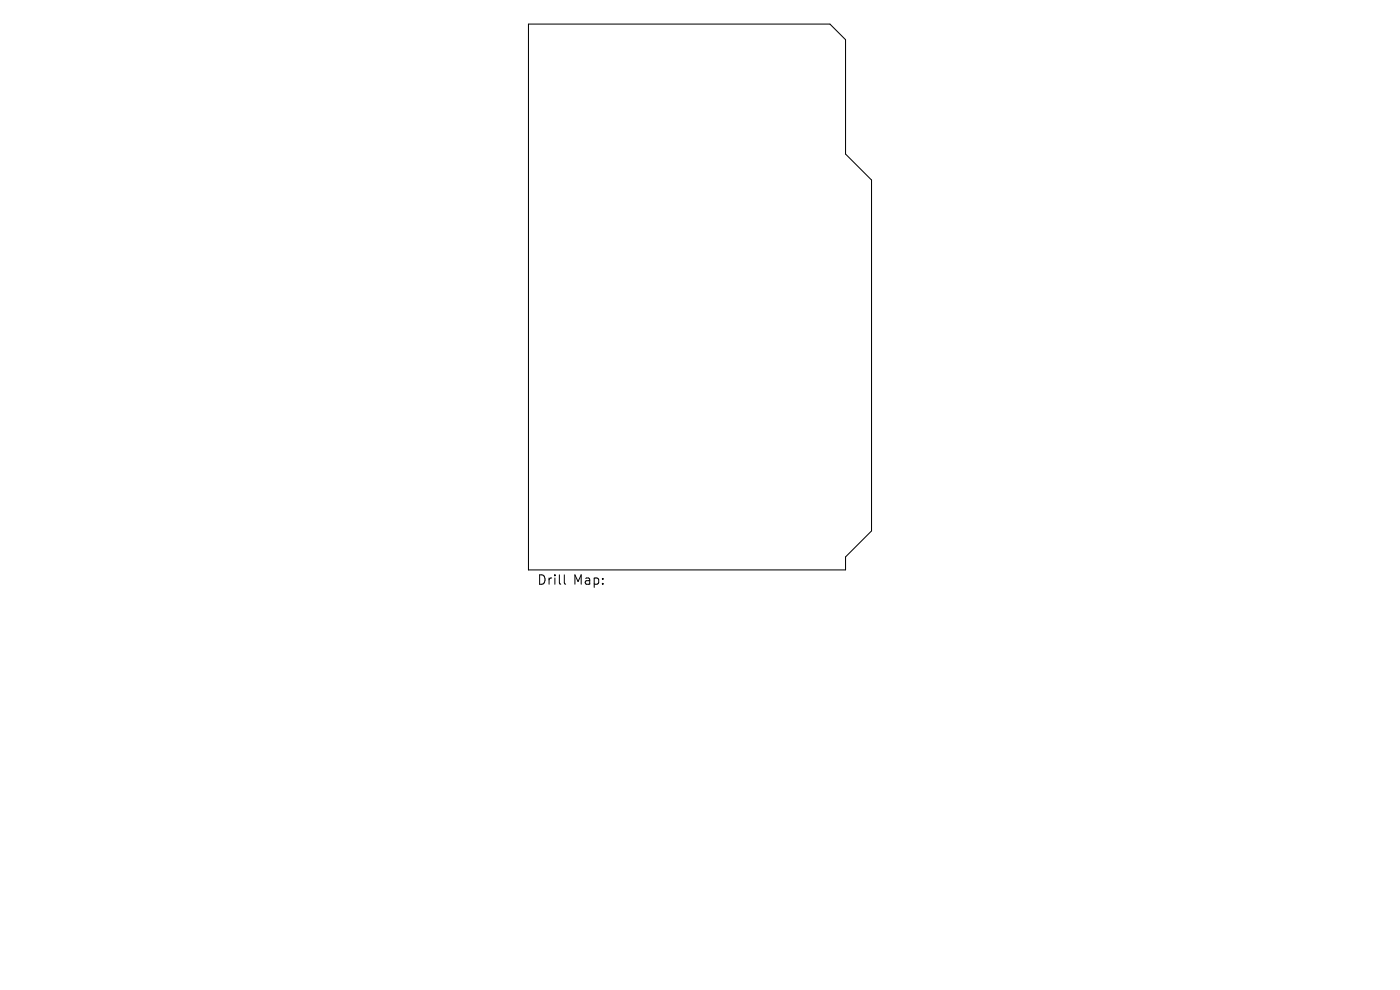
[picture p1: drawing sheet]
<svg xmlns="http://www.w3.org/2000/svg" width="297mm" height="210mm" viewBox="0 0 297 210" stroke-linecap="round" stroke-linejoin="round" font-family="sans-serif">
<defs><g id="words">
<g font-size="2.8">
<text x="114" y="124.5">Drill</text>
<text x="121.6" y="124.5">Map:</text>
</g>
</g></defs>
<path d="M112.1 5.1h64l3.3 3.3v24.3l5.5 5.5v74.4l-5.5 5.5v2.8h-67.3z" fill="none" stroke="#000" stroke-width=".22"/>
<path d="M119.7 121.9v1.8l.3 .2" fill="none" stroke="#000" stroke-width=".21"/>
<use href="#words"/>
</svg>
